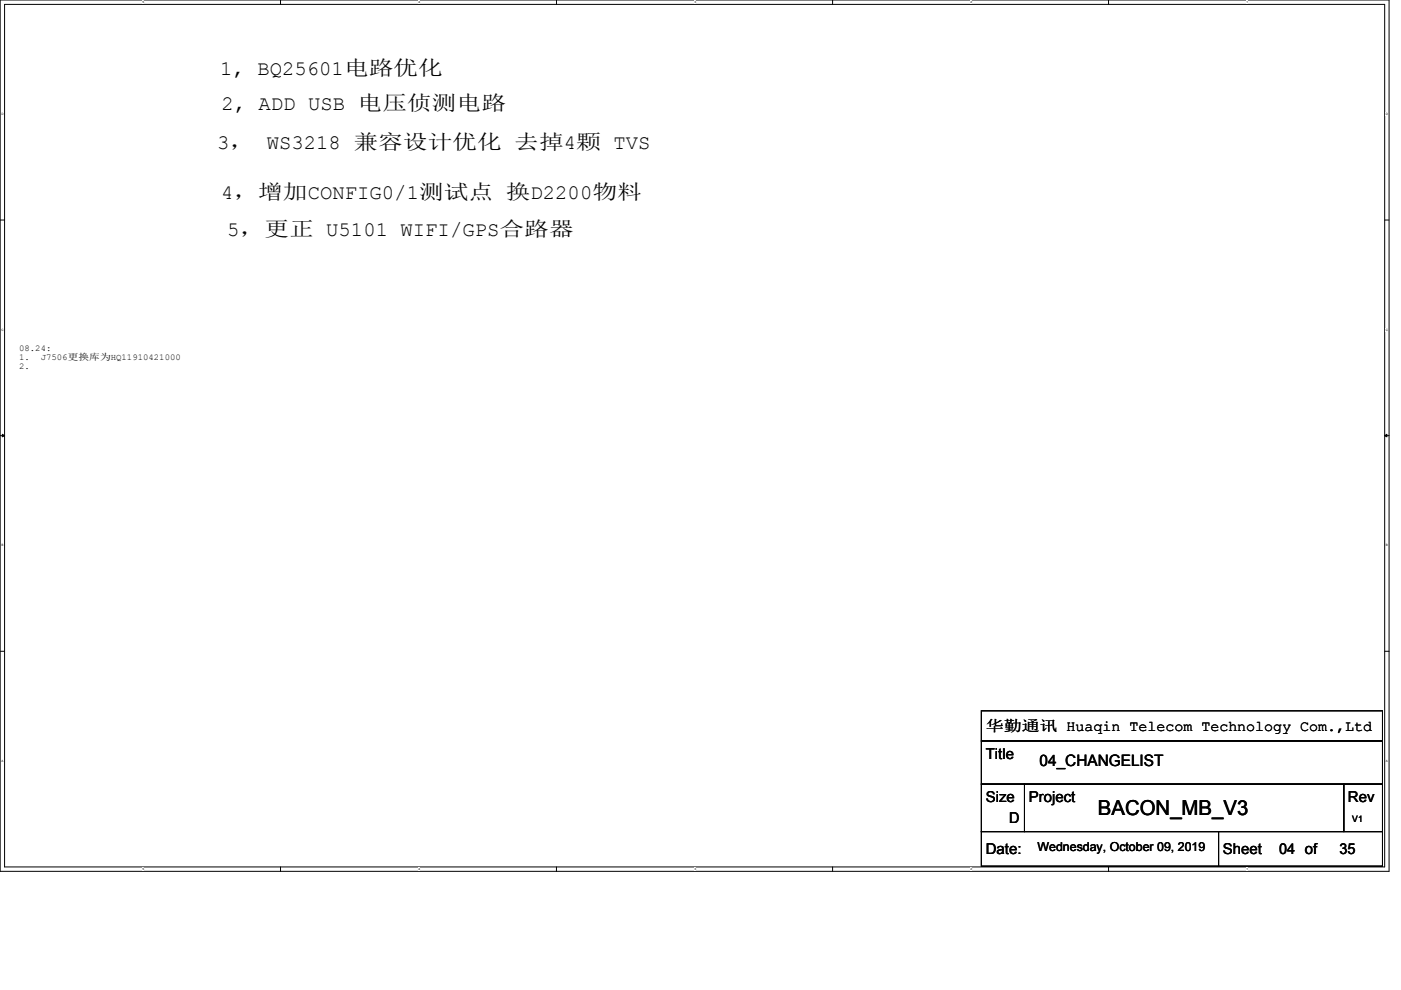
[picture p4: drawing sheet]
<svg xmlns="http://www.w3.org/2000/svg" width="297mm" height="210mm" viewBox="0 0 297 210" stroke-linecap="round" stroke-linejoin="round" font-family="sans-serif">
<defs><g id="words">
<g font-size="4.4">
<text x="46.7" y="15.8">1, BQ25601电电电电</text>
<text x="46.9" y="23.4">2, ADD USB 电电电电电电</text>
<text x="46.1" y="31.7">3， WS3218 兼兼兼兼电电 去去4颗 TVS</text>
<text x="46.9" y="42.2">4，增增CONFIG0/1电测测 换D2200物物</text>
<text x="48.2" y="50">5，更更 U5101 WIFI/GPS合电合</text>
<text x="232.8" y="172.9">BACON_MB_V3</text>
</g>
<text font-size="3.3" x="220.4" y="162.4">04_CHANGELIST</text>
<g font-size="3.2">
<text x="209" y="155">华华华华 Huaqin Telecom Technology Com.,Ltd</text>
<text x="209" y="160.9">Title</text>
<text x="209" y="170">Size</text>
<text x="218.1" y="170">Project</text>
<text x="285.8" y="170">Rev</text>
<text x="213.9" y="174.6">D</text>
<text x="209" y="181">Date:</text>
<text x="259.3" y="181">Sheet</text>
<text x="271.2" y="181">04 of</text>
<text x="284" y="181">35</text>
</g>
<text font-size="2.6" x="220" y="180.5">Wednesday, October 09, 2019</text>
<g font-size="1.9">
<text x="4.1" y="74.5">08.24:</text>
<text x="4.1" y="76.4">1.</text>
<text x="8.6" y="76.4">J7506更换更更HQ11910421000</text>
<text x="4.1" y="78.3">2.</text>
<text x="286.7" y="174.3">V1</text>
</g>
<g font-size=".6">
<text x="30.2" y=".7">5</text>
<text x="88.7" y=".7">4</text>
<text x="147.2" y=".7">3</text>
<text x="205.8" y=".7">2</text>
<text x="264.3" y=".7">1</text>
<text x=".3" y="24.4">D</text>
<text x="293.8" y="24.4">D</text>
<text x=".3" y="70.1">C</text>
<text x="293.8" y="70.1">C</text>
<text x=".3" y="115.8">B</text>
<text x="293.8" y="115.8">B</text>
<text x=".3" y="161.5">A</text>
<text x="293.8" y="161.5">A</text>
<text x="30.2" y="184.5">5</text>
<text x="88.7" y="184.5">4</text>
<text x="147.2" y="184.5">3</text>
<text x="205.8" y="184.5">2</text>
<text x="264.3" y="184.5">1</text>
</g>
</g></defs>
<path d="M0 0h294.5v184.7h-294.5zM1 .9h292.6v182.9h-292.6z" fill="none" stroke="#000" stroke-width=".21"/>
<g fill="#fff">
<path d="M30.2 .1h.4v.7h-.4z"/>
<path d="M30.2 183.9h.4v.8h-.4z"/>
</g>
<path d="M59.5 0v.9M59.5 183.8v.9" fill="none" stroke="#000" stroke-width=".21"/>
<g fill="#fff">
<path d="M88.7 .1h.4v.7h-.4z"/>
<path d="M88.7 183.9h.4v.8h-.4z"/>
</g>
<path d="M118 0v.9M118 183.8v.9" fill="none" stroke="#000" stroke-width=".21"/>
<g fill="#fff">
<path d="M147.2 .1h.4v.7h-.4z"/>
<path d="M147.2 183.9h.4v.8h-.4z"/>
</g>
<path d="M176.5 0v.9M176.5 183.8v.9" fill="none" stroke="#000" stroke-width=".21"/>
<g fill="#fff">
<path d="M205.8 .1h.3v.7h-.3z"/>
<path d="M205.8 183.9h.3v.8h-.3z"/>
</g>
<path d="M235 0v.9M235 183.8v.9" fill="none" stroke="#000" stroke-width=".21"/>
<g fill="#fff">
<path d="M264.3 .1h.3v.7h-.3z"/>
<path d="M264.3 183.9h.3v.8h-.3z"/>
<path d="M.3 23.8h.5v.7h-.5z"/>
<path d="M293.8 23.8h.5v.7h-.5z"/>
<path d="M.3 69.5h.5v.7h-.5z"/>
<path d="M293.8 69.5h.5v.7h-.5z"/>
</g>
<path d="M0 46.7h1M293.6 46.7h.9" fill="none" stroke="#000" stroke-width=".21"/>
<g fill="#fff">
<path d="M.3 115.2h.4v.8h-.4z"/>
<path d="M293.8 115.2h.5v.8h-.5z"/>
</g>
<path d="M0 92.4h1M.5 92.1l.5 .3-.5 .2zM293.6 92.4l.4-.3v.5zM293.6 92.4h.9" fill="none" stroke="#000" stroke-width=".21"/>
<path d="M.5 92.1l.5 .3-.5 .2zM293.6 92.4l.4-.3v.5z" fill="#000"/>
<g fill="#fff">
<path d="M.3 161h.4v.7h-.4z"/>
<path d="M293.8 161h.4v.7h-.4z"/>
</g>
<path d="M0 138.1h1M293.6 138.1h.9M208.1 157.1h85v9.1h-85zM208.1 150.7h85v6.4h-85zM208.1 166.2h9.1v10.1h-9.1zM208.1 176.3h50.3v7.3h-50.3zM217.2 166.2h67.7v10.1h-67.7zM258.4 176.3h34.7v7.3h-34.7zM284.9 166.2h8.2v10.1h-8.2z" fill="none" stroke="#000" stroke-width=".21"/>
<use href="#words"/>
</svg>
